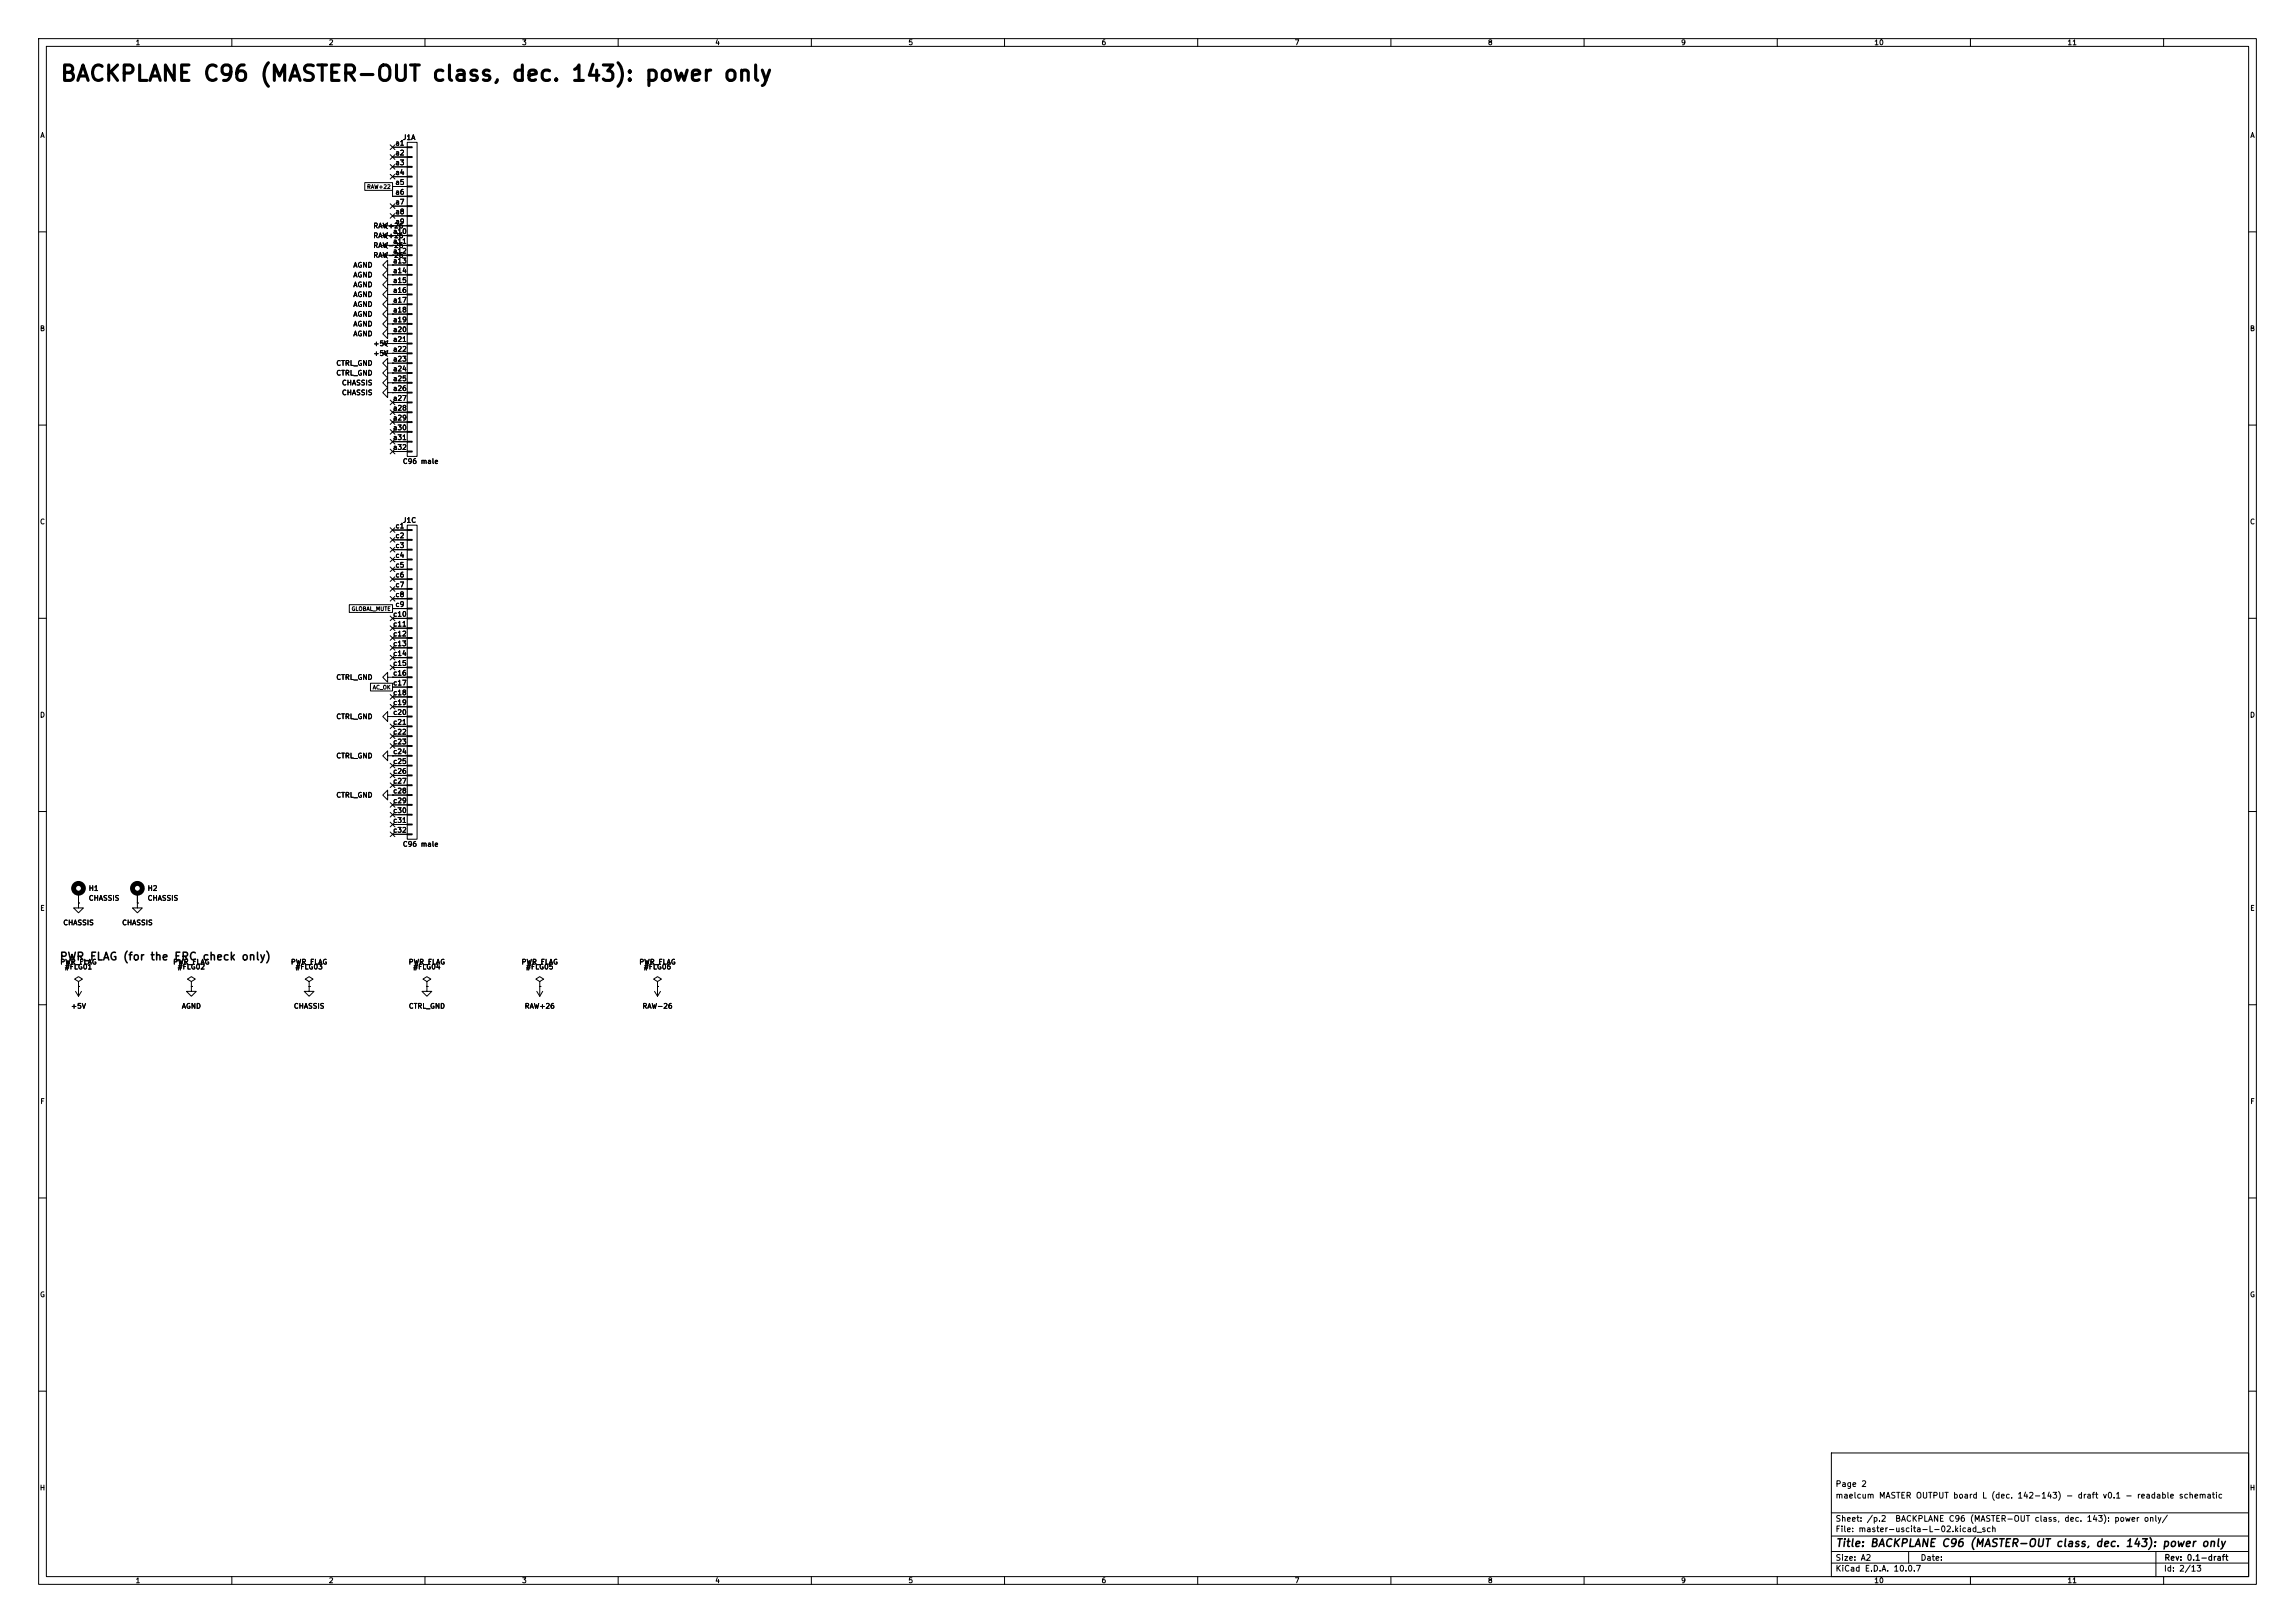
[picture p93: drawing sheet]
<svg xmlns="http://www.w3.org/2000/svg" width="594mm" height="420mm" viewBox="0 0 594 420" stroke-linecap="round" stroke-linejoin="round" font-family="sans-serif">
<defs><g id="words">
<text font-size="4" x="15.4" y="22">BACKPLANE C96 (MASTER-OUT class, dec. 143): power only</text>
<g font-size="2">
<text x="15.3" y="249">PWR_FLAG (for the ERC check only)</text>
<text x="475" y="400.8">Title: BACKPLANE C96 (MASTER-OUT class, dec. 143): power only</text>
</g>
<g font-size="1.5">
<text x="475" y="388.1">maelcum MASTER OUTPUT board L (dec. 142-143) - draft v0.1 - readable schematic</text>
<text x="475" y="385.1">Page 2</text>
<text x="475" y="394.1">Sheet: /p.2</text>
<text x="490.4" y="394.1">BACKPLANE C96 (MASTER-OUT class, dec. 143): power only/</text>
<text x="475" y="396.8">File: master-uscita-L-02.kicad_sch</text>
<text x="475" y="407">KiCad E.D.A. 10.0.7</text>
<text x="475" y="404.2">Size: A2</text>
<text x="497" y="404.2">Date:</text>
<text x="560" y="407">Id: 2/13</text>
<text x="560.1" y="404.2">Rev: 0.1-draft</text>
</g>
<g font-size="1.3">
<text x="35" y="12">1</text>
<text x="85" y="12">2</text>
<text x="135" y="12">3</text>
<text x="185" y="12">4</text>
<text x="235" y="12">5</text>
<text x="285" y="12">6</text>
<text x="335" y="12">7</text>
<text x="385" y="12">8</text>
<text x="435" y="12">9</text>
<text x="485" y="12">10</text>
<text x="535" y="12">11</text>
<text x="10.3" y="36">A</text>
<text x="582.3" y="36">A</text>
<text x="102.2" y="38">a1</text>
<text x="102.2" y="40.5">a2</text>
<text x="104.1" y="36.5">J1A</text>
<text x="102.2" y="43">a3</text>
<text x="102.2" y="45.6">a4</text>
<text x="102.2" y="48.1">a5</text>
<text x="102.2" y="50.7">a6</text>
<text x="102.2" y="53.2">a7</text>
<text x="96.5" y="59.4">RAW+26</text>
<text x="102.2" y="55.7">a8</text>
<text x="102.2" y="58.3">a9</text>
<text x="96.5" y="61.9">RAW+26</text>
<text x="96.5" y="64.5">RAW-26</text>
<text x="101.6" y="60.8">a10</text>
<text x="101.6" y="63.4">a11</text>
<text x="101.6" y="65.9">a12</text>
<text x="91.3" y="69.5">AGND</text>
<text x="96.5" y="67">RAW-26</text>
<text x="101.6" y="68.4">a13</text>
<text x="101.6" y="71">a14</text>
<text x="91.3" y="74.6">AGND</text>
<text x="91.3" y="72.1">AGND</text>
<text x="91.3" y="77.2">AGND</text>
<text x="101.6" y="73.5">a15</text>
<text x="101.6" y="76.1">a16</text>
<text x="91.3" y="79.7">AGND</text>
<text x="91.3" y="82.2">AGND</text>
<text x="101.6" y="78.6">a17</text>
<text x="101.6" y="81.1">a18</text>
<text x="101.6" y="83.7">a19</text>
<text x="10.2" y="86">B</text>
<text x="91.3" y="84.8">AGND</text>
<text x="91.3" y="87.3">AGND</text>
<text x="96.5" y="89.9">+5V</text>
<text x="101.6" y="86.2">a20</text>
<text x="101.6" y="88.8">a21</text>
<text x="582.2" y="86">B</text>
<text x="86.9" y="94.9">CTRL_GND</text>
<text x="96.5" y="92.4">+5V</text>
<text x="101.6" y="91.3">a22</text>
<text x="101.6" y="93.8">a23</text>
<text x="86.9" y="97.5">CTRL_GND</text>
<text x="88.4" y="100">CHASSIS</text>
<text x="101.6" y="96.4">a24</text>
<text x="101.6" y="98.9">a25</text>
<text x="101.6" y="101.5">a26</text>
<text x="88.4" y="102.6">CHASSIS</text>
<text x="101.6" y="104">a27</text>
<text x="101.6" y="106.5">a28</text>
<text x="101.6" y="109.1">a29</text>
<text x="101.6" y="111.6">a30</text>
<text x="101.6" y="114.2">a31</text>
<text x="101.6" y="116.7">a32</text>
<text x="104.1" y="120.3">C96 male</text>
<text x="10.2" y="136">C</text>
<text x="102.2" y="137">c1</text>
<text x="104.1" y="135.6">J1C</text>
<text x="582.2" y="136">C</text>
<text x="102.2" y="139.6">c2</text>
<text x="102.2" y="142.1">c3</text>
<text x="102.2" y="144.6">c4</text>
<text x="102.2" y="147.2">c5</text>
<text x="102.2" y="149.7">c6</text>
<text x="102.2" y="152.3">c7</text>
<text x="102.2" y="154.8">c8</text>
<text x="101.6" y="159.9">c10</text>
<text x="102.2" y="157.3">c9</text>
<text x="101.6" y="162.4">c11</text>
<text x="101.6" y="165">c12</text>
<text x="101.6" y="167.5">c13</text>
<text x="101.6" y="170">c14</text>
<text x="101.6" y="172.6">c15</text>
<text x="86.9" y="176.2">CTRL_GND</text>
<text x="101.6" y="175.1">c16</text>
<text x="101.6" y="177.7">c17</text>
<text x="10.2" y="186">D</text>
<text x="101.6" y="180.2">c18</text>
<text x="101.6" y="182.7">c19</text>
<text x="101.6" y="185.3">c20</text>
<text x="582.2" y="186">D</text>
<text x="86.9" y="186.4">CTRL_GND</text>
<text x="101.6" y="187.8">c21</text>
<text x="101.6" y="190.4">c22</text>
<text x="86.9" y="196.5">CTRL_GND</text>
<text x="101.6" y="192.9">c23</text>
<text x="101.6" y="195.4">c24</text>
<text x="101.6" y="198">c25</text>
<text x="101.6" y="200.5">c26</text>
<text x="101.6" y="203.1">c27</text>
<text x="86.9" y="206.7">CTRL_GND</text>
<text x="101.6" y="205.6">c28</text>
<text x="101.6" y="208.1">c29</text>
<text x="101.6" y="210.7">c30</text>
<text x="101.6" y="213.2">c31</text>
<text x="101.6" y="215.8">c32</text>
<text x="104.1" y="219.4">C96 male</text>
<text x="22.8" y="230.8">H1</text>
<text x="22.8" y="233.4">CHASSIS</text>
<text x="38.1" y="230.8">H2</text>
<text x="38.1" y="233.4">CHASSIS</text>
<text x="10.3" y="236">E</text>
<text x="16.2" y="239.7">CHASSIS</text>
<text x="31.5" y="239.7">CHASSIS</text>
<text x="582.3" y="236">E</text>
<text x="15.5" y="249.9">PWR_FLAG</text>
<text x="16.7" y="251.2">#FLG01</text>
<text x="44.7" y="249.9">PWR_FLAG</text>
<text x="45.9" y="251.2">#FLG02</text>
<text x="75.2" y="249.9">PWR_FLAG</text>
<text x="76.3" y="251.2">#FLG03</text>
<text x="105.6" y="249.9">PWR_FLAG</text>
<text x="106.8" y="251.2">#FLG04</text>
<text x="134.9" y="249.9">PWR_FLAG</text>
<text x="136" y="251.2">#FLG05</text>
<text x="165.3" y="249.9">PWR_FLAG</text>
<text x="166.5" y="251.2">#FLG06</text>
<text x="18.3" y="261.3">+5V</text>
<text x="46.9" y="261.3">AGND</text>
<text x="75.9" y="261.3">CHASSIS</text>
<text x="105.7" y="261.3">CTRL_GND</text>
<text x="135.7" y="261.3">RAW+26</text>
<text x="166.2" y="261.3">RAW-26</text>
<text x="10.3" y="286">F</text>
<text x="582.3" y="286">F</text>
<text x="10.2" y="336">G</text>
<text x="582.2" y="336">G</text>
<text x="10.2" y="386">H</text>
<text x="582.2" y="386">H</text>
<text x="35" y="410">1</text>
<text x="85" y="410">2</text>
<text x="135" y="410">3</text>
<text x="185" y="410">4</text>
<text x="235" y="410">5</text>
<text x="285" y="410">6</text>
<text x="335" y="410">7</text>
<text x="385" y="410">8</text>
<text x="435" y="410">9</text>
<text x="485" y="410">10</text>
<text x="535" y="410">11</text>
</g>
<g font-size="1">
<text x="94.9" y="49.1">RAW+22</text>
<text x="90.9" y="158.3">GLOBAL_MUTE</text>
<text x="96.4" y="178.6">AC_OK</text>
</g>
</g></defs>
<g fill="none" stroke="#000" stroke-width=".26">
<path d="M10 10h574v400h-574zM12 12h570v396h-570zM60 10v2M110 10v2M160 10v2M210 10v2M260 10v2M310 10v2M360 10v2M410 10v2M460 10v2M510 10v2"/>
<path d="M560 10v2M101 37.5l1.2 1.2M101.6 38.1h3.8M102.2 37.5l-1.2 1.2M105.4 36.8h2.5v81.3h-2.5zM105.4 38h1.3v.2h-1.3zM94.4 47.3h7.2v2h-7.2zM99.1 58.4h6.3M99.1 58.4l1.2 .8M100.3 57.7l-1.2 .7M101 40l1.2 1.2M101 55.3l1.2 1.2"/>
<path d="M101 52.7l1.2 1.2M101 45.1l1.2 1.2M101 42.6l1.2 1.2M101.6 58.4h.1M101.6 40.6h3.8M101.6 43.2h3.8M101.6 45.7h3.8M101.6 48.3h3.8M101.6 48.3v2.5h3.8M101.6 53.3h3.8M101.6 55.9h3.8M102.2 40l-1.2 1.2"/>
<path d="M102.2 55.3l-1.2 1.2M102.2 52.7l-1.2 1.2M102.2 45.1l-1.2 1.2M102.2 42.6l-1.2 1.2M105.4 40.5h1.3v.3h-1.3zM105.4 43.1h1.3v.2h-1.3zM105.4 45.6h1.3v.2h-1.3zM105.4 48.1h1.3v.3h-1.3zM105.4 50.7h1.3v.2h-1.3zM105.4 53.2h1.3v.3h-1.3zM105.4 55.8h1.3v.2h-1.3zM105.4 58.3h1.3v.2h-1.3z"/>
<path d="M10 60h2M99.1 66l1.2 .8M99.1 66h6.3M99.1 61h6.3M99.1 63.5h6.3M99.1 61l1.2 .7M99.1 63.5l1.2 .8M100.3 78.7v-1.2l-1.2 1.2 1.2 1.3v-1.3h1.3M100.3 73.7v-1.3l-1.2 1.3 1.2 1.2v-1.2h1.3M100.3 71.1v-1.2l-1.2 1.2 1.2 1.3v-1.3h1.3M100.3 68.6v-1.3l-1.2 1.3 1.2 1.3v-1.3h1.3M100.3 76.2v-1.3l-1.2 1.3 1.2 1.3v-1.3h1.3"/>
<path d="M100.3 65.3l-1.2 .7M100.3 60.2l-1.2 .8M100.3 62.7l-1.2 .8M101.6 66h.1M101.6 61h.1M101.6 63.5h.1M101.6 78.7h.1M101.6 73.7h.1M101.6 71.1h.1M101.6 68.6h.1M101.6 76.2h.1M101.6 68.6h3.8"/>
<path d="M101.6 71.1h3.8M101.6 73.7h3.8M101.6 76.2h3.8M101.6 78.7h3.8M105.4 60.8h1.3v.3h-1.3zM105.4 63.4h1.3v.2h-1.3zM105.4 65.9h1.3v.3h-1.3zM105.4 68.5h1.3v.2h-1.3zM105.4 71h1.3v.2h-1.3zM105.4 73.5h1.3v.3h-1.3zM105.4 76.1h1.3v.2h-1.3zM105.4 78.6h1.3v.3h-1.3z"/>
<path d="M582 60h2M99.1 88.9l1.2 .8M99.1 88.9h6.3M99.1 91.4h6.3M99.1 91.4l1.2 .8M100.3 83.8v-1.2l-1.2 1.2 1.2 1.3v-1.3h1.3M100.3 81.3v-1.3l-1.2 1.3 1.2 1.3v-1.3h1.3M100.3 86.4v-1.3l-1.2 1.3 1.2 1.2v-1.2h1.3M100.3 96.5v-1.2l-1.2 1.2 1.2 1.3v-1.3h1.3M100.3 94v-1.3l-1.2 1.3 1.2 1.3v-1.3h1.3M100.3 99.1v-1.3l-1.2 1.3 1.2 1.2v-1.2h1.3M100.3 88.1l-1.2 .8"/>
<path d="M100.3 90.7l-1.2 .7M101.6 88.9h.1M101.6 91.4h.1M101.6 83.8h.1M101.6 81.3h.1M101.6 86.4h.1M101.6 96.5h.1M101.6 94h.1M101.6 99.1h.1M101.6 81.3h3.8M101.6 83.8h3.8M101.6 86.4h3.8"/>
<path d="M101.6 94h3.8M101.6 96.5h3.8M101.6 99.1h3.8M105.4 81.2h1.3v.2h-1.3zM105.4 83.7h1.3v.2h-1.3zM105.4 86.2h1.3v.3h-1.3zM105.4 88.8h1.3v.2h-1.3zM105.4 91.3h1.3v.3h-1.3zM105.4 93.9h1.3v.2h-1.3zM105.4 96.4h1.3v.2h-1.3zM105.4 98.9h1.3v.3h-1.3zM10 110h2"/>
<path d="M100.3 101.6v-1.3l-1.2 1.3 1.2 1.3v-1.3h1.3M101 116.2l1.2 1.2M101 113.7l1.2 1.2M101 111.2l1.2 1.2M101 108.6l1.2 1.2M101 106.1l1.2 1.2M101 103.5l1.2 1.2M101.6 101.6h.1M101.6 101.6h3.8M101.6 104.1h3.8M101.6 106.7h3.8M101.6 109.2h3.8"/>
<path d="M101.6 111.8h3.8M101.6 114.3h3.8M101.6 116.8h3.8M102.2 116.2l-1.2 1.2M102.2 113.7l-1.2 1.2M102.2 111.2l-1.2 1.2M102.2 108.6l-1.2 1.2M102.2 106.1l-1.2 1.2M102.2 103.5l-1.2 1.2M105.4 101.5h1.3v.2h-1.3zM105.4 104h1.3v.3h-1.3zM105.4 106.6h1.3v.2h-1.3z"/>
<path d="M105.4 109.1h1.3v.2h-1.3zM105.4 111.6h1.3v.3h-1.3zM105.4 114.2h1.3v.2h-1.3zM105.4 116.7h1.3v.3h-1.3zM582 110h2M101 139.1l1.2 1.2M101 136.6l1.2 1.2M101.6 137.2h3.8M101.6 139.7h3.8M102.2 139.1l-1.2 1.2M102.2 136.6l-1.2 1.2M105.4 135.9h2.5v81.3h-2.5z"/>
<path d="M105.4 137h1.3v.3h-1.3zM105.4 139.6h1.3v.2h-1.3zM90.4 156.5h11.2v2h-11.2zM101 141.6l1.2 1.2M101 144.2l1.2 1.2M101 159.4l1.2 1.2M101 146.7l1.2 1.2M101 149.3l1.2 1.2M101 151.8l1.2 1.2M101 154.3l1.2 1.2M101.6 142.2h3.8M101.6 144.8h3.8"/>
<path d="M101.6 147.3h3.8M101.6 149.9h3.8M101.6 152.4h3.8M101.6 154.9h3.8M101.6 157.5h3.8M102.2 141.6l-1.2 1.2M102.2 144.2l-1.2 1.2M102.2 159.4l-1.2 1.2M102.2 146.7l-1.2 1.2M102.2 149.3l-1.2 1.2M102.2 151.8l-1.2 1.2M102.2 154.3l-1.2 1.2"/>
<path d="M105.4 142.1h1.3v.3h-1.3zM105.4 144.7h1.3v.2h-1.3zM105.4 147.2h1.3v.2h-1.3zM105.4 149.7h1.3v.3h-1.3zM105.4 152.3h1.3v.2h-1.3zM105.4 154.8h1.3v.3h-1.3zM105.4 157.4h1.3v.2h-1.3zM105.4 159.9h1.3v.2h-1.3zM10 160h2M95.9 176.8h5.7v2h-5.7zM100.3 175.3v-1.3l-1.2 1.3 1.2 1.2v-1.2h1.3M101 172.1l1.2 1.2"/>
<path d="M101 179.7l1.2 1.2M101 167l1.2 1.2M101 164.5l1.2 1.2M101 162l1.2 1.2M101 169.6l1.2 1.2M101.6 175.3h.1M101.6 160h3.8M101.6 162.6h3.8M101.6 165.1h3.8M101.6 167.6h3.8M101.6 170.2h3.8M101.6 172.7h3.8"/>
<path d="M101.6 175.3h3.8M101.6 177.8h3.8M102.2 172.1l-1.2 1.2M102.2 179.7l-1.2 1.2M102.2 167l-1.2 1.2M102.2 164.5l-1.2 1.2M102.2 162l-1.2 1.2M102.2 169.6l-1.2 1.2M105.4 162.4h1.3v.3h-1.3zM105.4 165h1.3v.2h-1.3zM105.4 167.5h1.3v.3h-1.3zM105.4 170.1h1.3v.2h-1.3z"/>
<path d="M105.4 172.6h1.3v.2h-1.3zM105.4 175.1h1.3v.3h-1.3zM105.4 177.7h1.3v.2h-1.3zM582 160h2M100.3 195.6v-1.3l-1.2 1.3 1.2 1.3v-1.3h1.3M100.3 185.4v-1.2l-1.2 1.2 1.2 1.3v-1.3h1.3M101 182.3l1.2 1.2M101 187.4l1.2 1.2M101 189.9l1.2 1.2M101 192.4l1.2 1.2M101 197.5l1.2 1.2M101.6 195.6h.1"/>
<path d="M101.6 185.4h.1M101.6 180.3h3.8M101.6 182.9h3.8M101.6 185.4h3.8M101.6 188h3.8M101.6 190.5h3.8M101.6 193h3.8M101.6 195.6h3.8M101.6 198.1h3.8M102.2 182.3l-1.2 1.2M102.2 187.4l-1.2 1.2M102.2 189.9l-1.2 1.2"/>
<path d="M102.2 192.4l-1.2 1.2M102.2 197.5l-1.2 1.2M105.4 180.2h1.3v.3h-1.3zM105.4 182.8h1.3v.2h-1.3zM105.4 185.3h1.3v.2h-1.3zM105.4 187.8h1.3v.3h-1.3zM105.4 190.4h1.3v.2h-1.3zM105.4 192.9h1.3v.3h-1.3zM105.4 195.5h1.3v.2h-1.3zM105.4 198h1.3v.2h-1.3zM10 210h2M100.3 205.7v-1.2l-1.2 1.2 1.2 1.3v-1.3h1.3"/>
<path d="M101 200.1l1.2 1.2M101 202.6l1.2 1.2M101 207.7l1.2 1.2M101 212.8l1.2 1.2M101 210.2l1.2 1.2M101 215.3l1.2 1.2M101.6 205.7h.1M101.6 200.7h3.8M101.6 203.2h3.8M101.6 205.7h3.8M101.6 208.3h3.8M101.6 210.8h3.8"/>
<path d="M101.6 213.4h3.8M101.6 215.9h3.8M102.2 200.1l-1.2 1.2M102.2 202.6l-1.2 1.2M102.2 207.7l-1.2 1.2M102.2 212.8l-1.2 1.2M102.2 210.2l-1.2 1.2M102.2 215.3l-1.2 1.2M105.4 200.5h1.3v.3h-1.3zM105.4 203.1h1.3v.2h-1.3zM105.4 205.6h1.3v.3h-1.3zM105.4 208.2h1.3v.2h-1.3z"/>
<path d="M105.4 210.7h1.3v.2h-1.3zM105.4 213.2h1.3v.3h-1.3zM105.4 215.8h1.3v.2h-1.3zM582 210h2M20.3 233.7v1.3h1.3l-1.3 1.2-1.3-1.2h1.3M20.3 233.7h.1M20.3 231.1v2.6M35.6 233.7v1.3h1.2l-1.2 1.2-1.3-1.2h1.3M35.6 233.7h.1M35.6 231.1v2.6M19.6 256.5l.7 1.3M20.3 255.3h.1"/>
<path d="M20.3 254l1-.6-1-.7-1 .7 1 .6v1.3M20.3 255.3v2.5M21.1 256.5l-.8 1.3M49.5 255.3v1.2h1.3l-1.3 1.3-1.2-1.3h1.2M49.5 255.3h.1M49.5 254l1-.6-1-.7-1 .7 1 .6v1.3M80 254l1-.6-1-.7-1 .7 1 .6v1.3M80 255.3h.1M80 255.3v1.2h1.3l-1.3 1.3-1.3-1.3h1.3M110.5 255.3v1.2h1.3l-1.3 1.3-1.3-1.3h1.3M110.5 255.3h.1M110.5 254l1-.6-1-.7-1 .7 1 .6v1.3"/>
<path d="M138.9 256.5l.8 1.3M139.7 254l1-.6-1-.7-1 .7 1 .6v1.3M139.7 255.3h.1M139.7 255.3v2.5M140.5 256.5l-.8 1.3M169.4 256.5l.8 1.3M170.2 255.3h.1M170.2 254l1-.6-1-.7-1 .7 1 .6v1.3M170.2 255.3v2.5M170.9 256.5l-.7 1.3M10 260h2M582 260h2"/>
<path d="M10 310h2M582 310h2M10 360h2M474 376h108v32h-108zM582 360h2M474 397.5h108M474 391.5h108M60 408v2M110 408v2M160 408v2M210 408v2M260 408v2"/>
<path d="M310 408v2M360 408v2M410 408v2M460 408v2M474 404.5h108M474 401.5h108M494 401.5v3M510 408v2M558 401.5v6.5M560 408v2"/>
</g>
<g fill="none" stroke="#000" stroke-width="1.3">
<circle cx="20.3" cy="229.9" r="1.27"/>
<circle cx="35.6" cy="229.9" r="1.27"/>
</g>
<use href="#words"/>
</svg>
